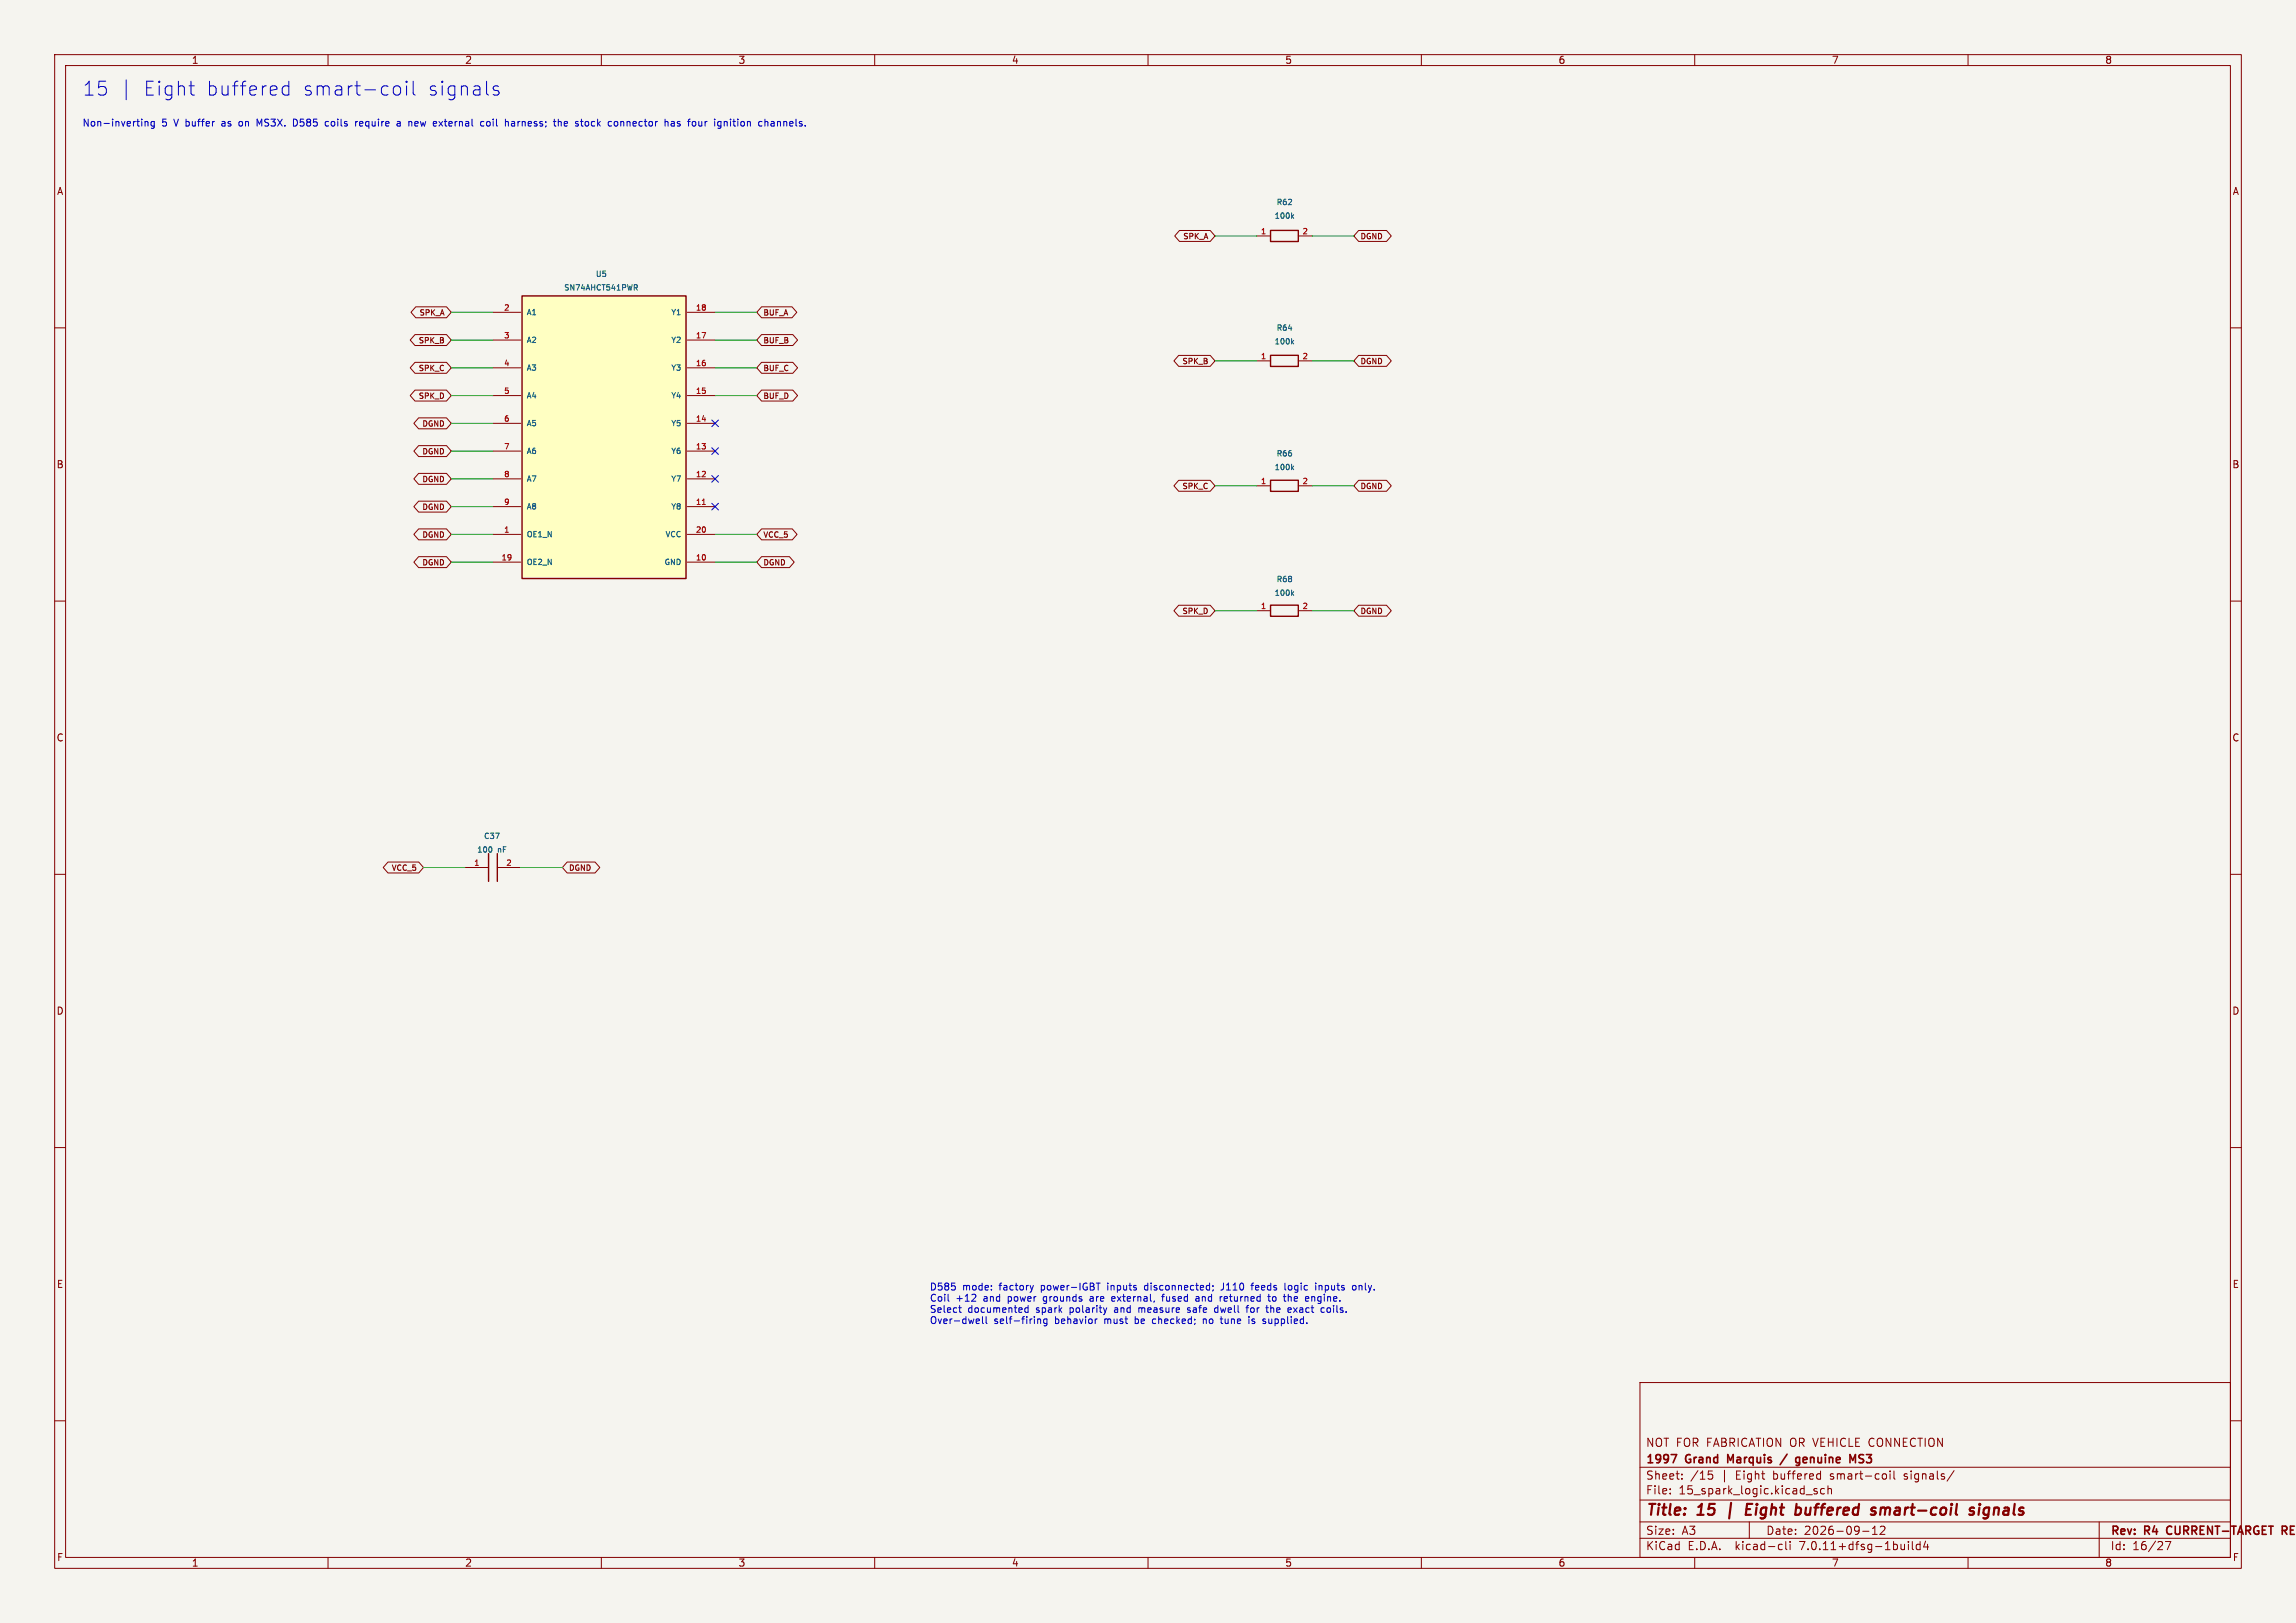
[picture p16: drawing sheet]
<svg xmlns="http://www.w3.org/2000/svg" width="420mm" height="297mm" viewBox="0 0 420 297" stroke-linecap="round" stroke-linejoin="round" font-family="sans-serif">
<defs><g id="words">
<g font-size="3.5" fill="#0000c2">
<text x="15" y="17.7">15</text>
<text x="26" y="17.7">Eight</text>
<text x="37.5" y="17.7">buffered</text>
<text x="55.1" y="17.7">smart-coil</text>
<text x="77.9" y="17.7">signals</text>
</g>
<g font-size="2.8" fill="#840000">
<text x="301" y="277.9">Title:</text>
<text x="310.6" y="277.9">15</text>
<text x="316.8" y="277.9">|</text>
<text x="321" y="277.9">Eight</text>
<text x="330.9" y="277.9">buffered</text>
<text x="345.6" y="277.9">smart-coil</text>
<text x="364.4" y="277.9">signals</text>
</g>
<g font-size="2.1" fill="#840000">
<text x="301" y="268.2">1997</text>
<text x="301" y="265">NOT FOR FABRICATION OR VEHICLE CONNECTION</text>
<text x="308.4" y="268.2">Grand</text>
<text x="316.7" y="268.2">Marquis</text>
<text x="330.4" y="268.2">genuine</text>
<text x="340.8" y="268.2">MS3</text>
<text x="301" y="273.7">File:</text>
<text x="301" y="271">Sheet:</text>
<text x="307.1" y="273.7">15_spark_logic.kicad_sch</text>
<text x="309.2" y="271">/15</text>
<text x="314.9" y="271">|</text>
<text x="317.7" y="271">Eight</text>
<text x="324.6" y="271">buffered</text>
<text x="335.2" y="271">smart-coil</text>
<text x="348.9" y="271">signals/</text>
<text x="301" y="281.1">Size:</text>
<text x="307.6" y="281.1">A3</text>
<text x="323" y="281.1">Date:</text>
<text x="330" y="281.1">2026-09-12</text>
<text x="386" y="281.3">Rev:</text>
<text x="392.4" y="281.3">R4</text>
<text x="397" y="281.3">CURRENT-TARGET</text>
<text x="418.7" y="281.3">RE</text>
<text x="301" y="283.9">KiCad</text>
<text x="308.7" y="283.9">E.D.A.</text>
<text x="317.6" y="283.9">kicad-cli</text>
<text x="329.5" y="283.9">7.0.11+dfsg-1build4</text>
<text x="386" y="283.9">Id:</text>
<text x="390.1" y="283.9">16/27</text>
</g>
<g font-size="1.8" fill="#840000">
<text x="35" y="11.9">1</text>
<text x="85" y="11.9">2</text>
<text x="135" y="11.9">3</text>
<text x="185" y="11.9">4</text>
<text x="235" y="11.9">5</text>
<text x="285" y="11.9">6</text>
<text x="335" y="11.9">7</text>
<text x="385" y="11.9">8</text>
<text x="10.3" y="35.9">A</text>
<text x="408.3" y="35.9">A</text>
<text x="10.3" y="85.9">B</text>
<text x="408.2" y="85.9">B</text>
<text x="10.3" y="135.9">C</text>
<text x="408.2" y="135.9">C</text>
<text x="10.3" y="185.9">D</text>
<text x="408.2" y="185.9">D</text>
<text x="10.3" y="235.9">E</text>
<text x="408.3" y="235.9">E</text>
<text x="10.3" y="285.9">F</text>
<text x="35" y="286.9">1</text>
<text x="85" y="286.9">2</text>
<text x="135" y="286.9">3</text>
<text x="185" y="286.9">4</text>
<text x="235" y="286.9">5</text>
<text x="285" y="286.9">6</text>
<text x="335" y="286.9">7</text>
<text x="385" y="286.9">8</text>
<text x="408.3" y="285.9">F</text>
</g>
<g font-size="1.8" fill="#0000c2">
<text x="15" y="23.5">Non-inverting</text>
<text x="29.6" y="23.5">5</text>
<text x="32" y="23.5">V buffer</text>
<text x="41" y="23.5">as</text>
<text x="44.4" y="23.5">on</text>
<text x="47.8" y="23.5">MS3X.</text>
<text x="54.7" y="23.5">D585</text>
<text x="60.8" y="23.5">coils</text>
<text x="66.5" y="23.5">require</text>
<text x="74.3" y="23.5">a</text>
<text x="76.6" y="23.5">new</text>
<text x="81.4" y="23.5">external</text>
<text x="90.2" y="23.5">coil</text>
<text x="94.9" y="23.5">harness;</text>
<text x="104" y="23.5">the</text>
<text x="108.2" y="23.5">stock</text>
<text x="114.4" y="23.5">connector</text>
<text x="124.9" y="23.5">has</text>
<text x="129.4" y="23.5">four</text>
<text x="134.4" y="23.5">ignition</text>
<text x="142.7" y="23.5">channels.</text>
<text x="170" y="236.5">D585</text>
<text x="170" y="238.5">Coil</text>
<text x="174.9" y="238.5">+12</text>
<text x="176.1" y="236.5">mode:</text>
<text x="180" y="238.5">and</text>
<text x="182.9" y="236.5">factory</text>
<text x="184.6" y="238.5">power</text>
<text x="190.7" y="236.5">power-IGBT</text>
<text x="191.3" y="238.5">grounds</text>
<text x="200" y="238.5">are</text>
<text x="203" y="236.5">inputs</text>
<text x="204.2" y="238.5">external,</text>
<text x="210" y="236.5">disconnected;</text>
<text x="213.7" y="238.5">fused</text>
<text x="220" y="238.5">and</text>
<text x="224.3" y="236.5">J110</text>
<text x="224.6" y="238.5">returned</text>
<text x="230" y="236.5">feeds</text>
<text x="233.7" y="238.5">to</text>
<text x="236.3" y="236.5">logic</text>
<text x="236.8" y="238.5">the</text>
<text x="240.9" y="238.5">engine.</text>
<text x="242.1" y="236.5">inputs</text>
<text x="249.1" y="236.5">only.</text>
<text x="170" y="240.6">Select</text>
<text x="170" y="242.6">Over-dwell</text>
<text x="177" y="240.6">documented</text>
<text x="181.8" y="242.6">self-firing</text>
<text x="189.6" y="240.6">spark</text>
<text x="193.1" y="242.6">behavior</text>
<text x="195.9" y="240.6">polarity</text>
<text x="202.3" y="242.6">must</text>
<text x="204.3" y="240.6">and</text>
<text x="208.1" y="242.6">be</text>
<text x="208.9" y="240.6">measure</text>
<text x="211.5" y="242.6">checked;</text>
<text x="218.1" y="240.6">safe</text>
<text x="220.9" y="242.6">no</text>
<text x="223.2" y="240.6">dwell</text>
<text x="224.4" y="242.6">tune</text>
<text x="229.3" y="240.6">for</text>
<text x="229.7" y="242.6">is</text>
<text x="232.5" y="242.6">supplied.</text>
<text x="233.2" y="240.6">the</text>
<text x="237.3" y="240.6">exact</text>
<text x="243.5" y="240.6">coils.</text>
</g>
<g font-size="1.4" fill="#006464">
<text x="233" y="40.2">100k</text>
<text x="233.4" y="37.7">R62</text>
<text x="103.1" y="53.4">SN74AHCT541PWR</text>
<text x="108.9" y="50.9">U5</text>
<text x="96.3" y="57.9">A1</text>
<text x="122.6" y="57.9">Y1</text>
<text x="96.3" y="63">A2</text>
<text x="122.6" y="63">Y2</text>
<text x="233" y="63.2">100k</text>
<text x="233.4" y="60.7">R64</text>
<text x="96.3" y="68">A3</text>
<text x="122.6" y="68">Y3</text>
<text x="96.3" y="73.1">A4</text>
<text x="122.6" y="73.1">Y4</text>
<text x="96.3" y="78.2">A5</text>
<text x="96.3" y="83.3">A6</text>
<text x="122.6" y="83.3">Y6</text>
<text x="122.6" y="78.2">Y5</text>
<text x="233.4" y="83.7">R66</text>
<text x="96.3" y="88.4">A7</text>
<text x="122.6" y="88.4">Y7</text>
<text x="233" y="86.2">100k</text>
<text x="96.3" y="93.4">A8</text>
<text x="122.6" y="93.4">Y8</text>
<text x="96.3" y="98.5">OE1_N</text>
<text x="121.6" y="98.5">VCC</text>
<text x="96.3" y="103.6">OE2_N</text>
<text x="121.4" y="103.6">GND</text>
<text x="233.4" y="106.7">R68</text>
<text x="233" y="109.2">100k</text>
<text x="88.4" y="153.7">C37</text>
<text x="87.2" y="156.2">100</text>
<text x="91.1" y="156.2">nF</text>
</g>
<g font-size="1.4" fill="#840000">
<text x="216.3" y="44">SPK_A</text>
<text x="248.8" y="44">DGND</text>
<text x="76.6" y="58">SPK_A</text>
<text x="139.6" y="58">BUF_A</text>
<text x="76.5" y="63">SPK_B</text>
<text x="139.6" y="63">BUF_B</text>
<text x="76.5" y="68.1">SPK_C</text>
<text x="139.6" y="68.1">BUF_C</text>
<text x="216.2" y="66.8">SPK_B</text>
<text x="248.8" y="66.8">DGND</text>
<text x="76.5" y="73.2">SPK_D</text>
<text x="139.6" y="73.2">BUF_D</text>
<text x="77.1" y="78.3">DGND</text>
<text x="77.1" y="83.4">DGND</text>
<text x="77.1" y="88.4">DGND</text>
<text x="216.2" y="89.7">SPK_C</text>
<text x="248.8" y="89.7">DGND</text>
<text x="77.1" y="93.5">DGND</text>
<text x="77.1" y="98.6">DGND</text>
<text x="139.6" y="98.6">VCC_5</text>
<text x="77.1" y="103.7">DGND</text>
<text x="139.6" y="103.7">DGND</text>
<text x="216.2" y="112.6">SPK_D</text>
<text x="248.8" y="112.6">DGND</text>
<text x="71.5" y="159.6">VCC_5</text>
<text x="104" y="159.6">DGND</text>
</g>
<g font-size="1.4" fill="#a90000">
<text x="230.5" y="42.9">1</text>
<text x="238.2" y="42.9">2</text>
<text x="92.1" y="56.9">2</text>
<text x="127.2" y="56.9">18</text>
<text x="92.1" y="62">3</text>
<text x="127.2" y="62">17</text>
<text x="230.5" y="65.8">1</text>
<text x="238.2" y="65.8">2</text>
<text x="92.1" y="67.1">4</text>
<text x="127.2" y="67.1">16</text>
<text x="92.1" y="72.1">5</text>
<text x="92.1" y="77.2">6</text>
<text x="127.2" y="77.2">14</text>
<text x="127.2" y="72.1">15</text>
<text x="92.1" y="82.3">7</text>
<text x="127.2" y="82.3">13</text>
<text x="92.1" y="87.4">8</text>
<text x="127.2" y="87.4">12</text>
<text x="230.5" y="88.6">1</text>
<text x="238.2" y="88.6">2</text>
<text x="92.1" y="92.5">9</text>
<text x="127.2" y="92.5">11</text>
<text x="92.1" y="97.5">1</text>
<text x="127.2" y="97.5">20</text>
<text x="91.6" y="102.6">19</text>
<text x="127.2" y="102.6">10</text>
<text x="230.5" y="111.5">1</text>
<text x="238.2" y="111.5">2</text>
<text x="86.6" y="158.5">1</text>
<text x="92.5" y="158.5">2</text>
</g>
</g></defs>
<path d="M0 0h420v297h-420z" fill="#f5f4ef" stroke="#f5f4ef" stroke-width=".18"/>
<g fill="none" stroke="#840000" stroke-width=".18">
<path d="M10 10h400v277h-400zM12 12h396v273h-396zM60 10v2M110 10v2M160 10v2M210 10v2M260 10v2M310 10v2M360 10v2M10 60h2M76.1 56.1h5.6l.8 1.1-.8 1h-5.6l-.9-1zM90.2 57.2h5"/>
<path d="M125.7 57.2h5.1M139.3 56.1h5.6l.9 1.1-.9 1h-5.6l-.9-1zM215.8 42.2h5.6l.8 1-.8 1h-5.6l-.9-1zM229.9 43.2h2.5M237.5 43.2h2.5M248.5 42.2h5.1l.9 1-.9 1h-5.1l-.9-1zM408 60h2M75.9 61.2h5.8l.8 1-.8 1h-5.8l-.9-1zM75.9 66.3h5.8l.8 1-.8 1h-5.8l-.9-1zM75.9 71.4h5.8l.8 1-.8 1h-5.8l-.9-1zM76.6 76.5h5.1l.8 1-.8 1h-5.1l-.9-1zM90.2 77.5h5"/>
<path d="M90.2 72.4h5M90.2 67.3h5M90.2 62.2h5M125.7 77.5h5.1M125.7 72.4h5.1M125.7 67.3h5.1M125.7 62.2h5.1M139.3 61.2h5.7l.9 1-.9 1h-5.7l-.9-1zM139.3 71.4h5.7l.9 1-.9 1h-5.7l-.9-1zM139.3 66.3h5.7l.9 1-.9 1h-5.7l-.9-1zM215.6 65h5.8l.8 1-.8 1h-5.8l-.9-1zM229.9 66h2.5"/>
<path d="M237.5 66h2.5M248.5 65h5.1l.9 1-.9 1h-5.1l-.9-1zM76.6 81.5h5.1l.8 1.1-.8 1h-5.1l-.9-1zM76.6 86.6h5.1l.8 1-.8 1h-5.1l-.9-1zM76.6 96.8h5.1l.8 1-.8 1h-5.1l-.9-1zM76.6 91.7h5.1l.8 1-.8 1h-5.1l-.9-1zM90.2 97.8h5M90.2 92.7h5M90.2 87.6h5M90.2 82.6h5M125.7 97.8h5.1M125.7 92.7h5.1"/>
<path d="M125.7 87.6h5.1M125.7 82.6h5.1M139.3 96.8h5.6l.9 1-.9 1h-5.6l-.9-1zM215.6 87.9h5.8l.8 1-.8 1h-5.8l-.9-1zM229.9 88.9h2.5M237.5 88.9h2.5M248.5 87.9h5.1l.9 1-.9 1h-5.1l-.9-1zM10 110h2M76.6 101.9h5.1l.8 1-.8 1h-5.1l-.9-1zM90.2 102.9h5M125.7 102.9h5.1M139.3 101.9h5.1l.9 1-.9 1h-5.1l-.9-1z"/>
<path d="M215.6 110.8h5.8l.8 1-.8 1h-5.8l-.9-1zM229.9 111.8h2.5M237.5 111.8h2.5M248.5 110.8h5.1l.9 1-.9 1h-5.1l-.9-1zM408 110h2M10 160h2M71 157.7h5.6l.9 1.1-.9 1h-5.6l-.9-1zM85.1 158.8h4.3M91 158.8h4.2M103.7 157.7h5.1l.9 1.1-.9 1h-5.1l-.8-1zM408 160h2M10 210h2"/>
<path d="M408 210h2M10 260h2M300 253h108v32h-108zM408 260h2M300 278.5h108M300 274.5h108M300 268.5h108M305.5 273.2v.2M305.5 272.5v.1M307.7 270.5v.2M307.7 269.8v.1M312.5 269.2h.7"/>
<path d="M312.7 269.8h.3l.3 .2-.1 .6-.5 .1M320 278.5v3M332.4 272.5l-.4-.1-.2 .2 .1 .2 .5 .2v.3h-.6M332.9 269.7l.1 .1M333 269.2v1.5M333 270.6l-.1 .1M333.7 272.5l-.4-.1-.3 .3v.4l.2 .2h.5M334.4 272.5l.2-.1 .3 .1 .1 .9M334.4 271.9v1.5M342.5 279.7l.4-.4v1.5M343.9 279.4l.6-.1 .2 .1 .1 .3-.9 1.1h.9M344.8 269.7l.3 .3v.4l-.3 .3"/>
<path d="M345.7 269.2v.1M345.7 269.7v1M346.4 269.2v1.3l.3 .2M357.4 269.1l-1.2 1.9M384 278.5v6.5M60 285v2M110 285v2M160 285v2M210 285v2M260 285v2M300 281.5h108M310 285v2"/>
<path d="M325.6 282.6l.4 .1M326 283.5l-.4 .1M326.7 282.1v1.3l.2 .2M327.4 282.1v.1M327.4 282.6v1M340.7 280.2h1.2M342.5 280.8h.9M349.1 282.1v.1M349.1 282.6v1M349.8 282.1v1.3l.2 .2M351.2 282.7l-.4-.1-.3 .3v.4l.2 .2h.5M351.2 282.1v1.5"/>
<path d="M352.2 282l-.3 1.1h.9M352.6 282.6v1M360 285v2M396.1 282.1h1l-.7 1.5"/>
</g>
<path d="M305.7 266.2h1l-.7 1.5M316.5 267.3l-.5-1.1v1.5M326.9 266.1l-1.3 1.9M329.2 266.7v1.2l-.3 .3-.4-.1M329.2 266.8l-.4-.1-.3 .3v.4l.1 .2h.6M338.9 267.3l.5-1.1v1.5M340 267.6l.3 .1M340.3 266.2l-.3 .3 .1 .3 .2 .1M396.5 279.5l-.2 .4 .2 .7M418.2 279.4l-.7-.1v1.5M418.2 280l-.7 .1M417.8 280.1l.5 .7" fill="none" stroke="#840000" stroke-width=".3"/>
<path d="M319.5 276.2h.6M320.5 275.2h-.9l-.3 2h1M329.1 275.9l.4 .4-.1 .5-.2 .3M344.1 275.9l-.2 1.3M344.8 276a.57 .57 0 0 0-.7 .1M361.1 276a.49 .49 0 0 0-.8 .3l.3 .2 .4 .1 .1 .3-.3 .3-.6-.1M362.1 275.9l-.2 1.3M362.2 275.2l-.2 .1 .1 .1M362.2 275.2v.1l-.1 .1M362.2 275.2l-.1 .2M363.6 277.7a.57 .57 0 0 1-.8 .1M363.7 275.9a.66 .66 0 0 0-.8 .4l-.1 .5 .2 .3 .1 .1 .6-.1" fill="none" stroke="#840000" stroke-width=".4"/>
<path d="M95.5 54.2h30v51.7h-30zM232.4 42.2h5.1v2h-5.1zM232.4 65h5.1v2.1h-5.1zM232.4 87.9h5.1v2h-5.1zM232.4 110.7h5.1v2.1h-5.1zM89.4 156.2v5.1M91 156.2v5.1" fill="none" stroke="#840000" stroke-width=".25"/>
<path d="M236.4 39.6l.2 .4M236.6 39.3l-.3 .4M116 52.1h.4l.2 .2-.1 .3h-.5M116.3 52.6l.3 .5M236.4 62.6l.2 .4M236.6 62.3l-.3 .4M236.4 85.6l.2 .4M236.6 85.3l-.3 .4M236.4 108.6l.2 .4M236.6 108.3l-.3 .4M89.9 155.1v.7" fill="none" stroke="#006464" stroke-width=".18"/>
<path d="M95.5 54.2h30v51.7h-30z" fill="#ffffc2" stroke="#ffffc2" stroke-width=".18"/>
<path d="M128.5 92.3h.5" fill="none" stroke="#a90000" stroke-width=".18"/>
<g fill="none" stroke="#0000c2" stroke-width=".18">
<path d="M23.1 14.6v3.6M34.6 15.7h.9M35.1 17.3l.4 .1M52.8 15.8l-.7-.1-.5 .5v.7l.3 .4 .2 .1 .7-.1M52.8 14.9v2.5M72.2 15.8a.69 .69 0 0 1 1.1 .4v.7a.69 .69 0 0 1-.7 .5 .69 .69 0 0 1-.7-.5v-.7zM74.4 14.9v.2M74.4 15.7v1.7M74.4 14.9l-.2 .1 .2 .1M74.4 14.9l.1 .1-.1 .1M75.6 14.9v2.1l.3 .4M91.2 15.8l-.6-.1-.4 .4 .1 .3 .9 .3 .1 .2-.1 .4-.3 .1-.7-.1"/>
<path d="M26.5 22.2v.9M26.5 22.3l.2-.1 .3 .1 .1 .8M28.2 22.3l-.3-.1-.3 .3 .1 .5h.5M28.2 22.2v1.1l-.2 .2-.3-.1M43.8 22.3l-.1 .2 .1 .5M47.5 22.7l-.5-.9v1.3M54.3 22l-.6-.2v1.3l.6-.2M60.1 22.3l-.4-.1-.2 .3 .1 .5h.5M65.1 22.2v.9M65.4 22.2l-.3 .3M66.2 22.2h-.2l-.2 .2v.6l.4 .1M66.4 22.5l-.6 .1"/>
<path d="M72.7 22.3h.5v.8M73.2 22.5l-.4 .1-.2 .2 .2 .3 .4-.1M76.3 22.2h-.2l-.2 .2v.6l.4 .1M76.5 22.5l-.6 .1M80.3 22.2l.7 .9M81 22.2l-.7 .9M88 22.3h.5M88 23h.5M89.7 22.5l-.3-.3-.3 .1-.1 .2 .1 .5 .3 .1 .3-.3M93.6 22.3h.5v.8M94.1 22.5l-.4 .1-.2 .2 .2 .3 .4-.1M102.1 22.3l.2-.1 .3 .1 .1 .8"/>
<path d="M103.6 22.2h-.2l-.2 .2 .1 .6 .3 .1M103.8 22.5l-.6 .1M107 22.8l.3 .3 .3-.1M107.6 22.3l-.3-.1-.3 .3M112.9 22.3l.1 .2-.1 .5M113.6 22.2v.9M113.9 22.2l-.3 .1M122.7 22.9l.2 .2 .5-.1M122.8 22.3h.5l.1 .8M123.4 22.5l-.5 .1-.2 .2M124.4 22.3l-.3-.1-.2 .3 .5 .3M124.4 22.9l-.1 .2-.4-.1"/>
<path d="M128.4 22.2v.9M128.4 23h-.1M133.6 21.8v.1M133.6 22.2v.9M141.1 22.3h.5v.8M141.6 22.5l-.4 .1-.2 .2 .2 .3 .4-.1M173.5 238.1h.1M175.4 239.3h.4M175.5 238.9v1.1l.3 .2M178.5 237.1l-.1 .3-.7 .7h.8M187.5 239.4v.6l.2 .2 .4-.1M188.1 238.9v1.3"/>
<path d="M189 235.2l-.3 .9M199.6 237.6l-.2 .2 .2 .3M200.5 234.8h.7M200.9 234.8v1.3M202.5 239.3l-.3 .9M203.4 237.5v.6h.4M204 237.6l-.6 .1M208.3 239.3v.9M208.4 239.4h-.1M209.5 235.3l-.2 .2 .2 .5M212.7 237v1.1M217.6 239.3l-.4 .2 .1 .2h.3"/>
<path d="M219.3 237.3v.8M219.3 237.6h-.4l-.2 .2 .2 .3h.4M221.9 235.3v.1M221.9 236l-.1 .3M222.8 239.4l-.4-.1-.2 .3 .1 .5h.5M223.4 237.3h.2M223.7 235.9l-.4 .2M224.3 237.3h-.2l-.2 .2 .1 .6h.3M224.5 237.6l-.6 .1M227.9 239.3h.5M228.1 239.1v1.1M228.8 235.2h.5"/>
<path d="M229.3 234.8l-.3 .2v1.1M231.5 239.3h.5M231.9 237.3h.5M232.1 236.8v1.1l.3 .2M232.5 238.9v1.3M232.6 239.3l-.1 .1M233.2 237.3h-.3l-.1 .2v.5l.4 .1M235.1 234.8v1.1l.1 .2M235.8 235.3l-.1 .2 .1 .5M235.8 237.3h-.1M236.1 239.4l.1 .2-.6 .1M236.6 239.3l.7 .9"/>
<path d="M237.3 239.3l-.7 .9M239.9 237.3v.8M240.7 234.8v.1M240.7 235.2v.9M241.3 235.2v.9M241.6 235.2l-.3 .1M242.8 239.4v.6l.4 .2M247.5 235.3l.3-.1 .3 .3v.3l-.3 .3-.3-.1-.1-.2zM178.7 241.4h.4l.1 .3-.6 .1M179.1 242.1l-.4 .1M179.7 240.9v1.1l.2 .2M180.4 240.9v1.1l.2 .2"/>
<path d="M189.8 241.4v.8M190.4 241.5v.7M191 241.5v.6l.1 .1 .4-.1M191.5 241.4v1l-.2 .2h-.3M211 241.4l-.2 .2v.4l.2 .2M217.2 240.1l.4 .1M220.1 241.4v.8M220.5 241.4l-.4 .1M223.2 241.4h.5M223.4 240.9v1.1M223.4 242.1l.3 .1M228.5 240.9v.2"/>
<path d="M228.5 241.4v.8M229 242.1l.4 .1M229.2 241.4l-.2 .1 .2 .3M231.5 241.8v.3M231.9 240.2h.1M242.2 240.1l-.3 .1"/>
</g>
<g fill="none" stroke="#009600" stroke-width=".18">
<path d="M82.5 57.2h7.7M130.8 57.2h7.6M222.2 43.2h7.7M240 43.2h7.6M82.5 67.3h7.7M82.5 72.4h7.7M82.5 77.5h7.7M82.5 62.2h7.7M130.8 67.3h7.6M130.8 72.4h7.6M130.8 62.2h7.6M222.2 66h7.7"/>
<path d="M240 66h7.6M82.5 82.6h7.7M82.5 97.8h7.7M82.5 87.6h7.7M82.5 92.7h7.7M130.8 97.8h7.6M222.2 88.9h7.7M240 88.9h7.6M82.5 102.9h7.7M130.8 102.9h7.6M222.2 111.8h7.7M240 111.8h7.6"/>
<path d="M77.5 158.8h7.6M95.2 158.8h7.7"/>
</g>
<path d="M130.2 76.9l1.2 1.2M131.4 76.9l-1.2 1.2M130.2 92.1l1.2 1.2M130.2 87l1.2 1.2M130.2 81.9l1.2 1.3M131.4 92.1l-1.2 1.2M131.4 87l-1.2 1.2M131.4 81.9l-1.2 1.3" fill="none" stroke="#000084" stroke-width=".18"/>
<use href="#words"/>
</svg>
